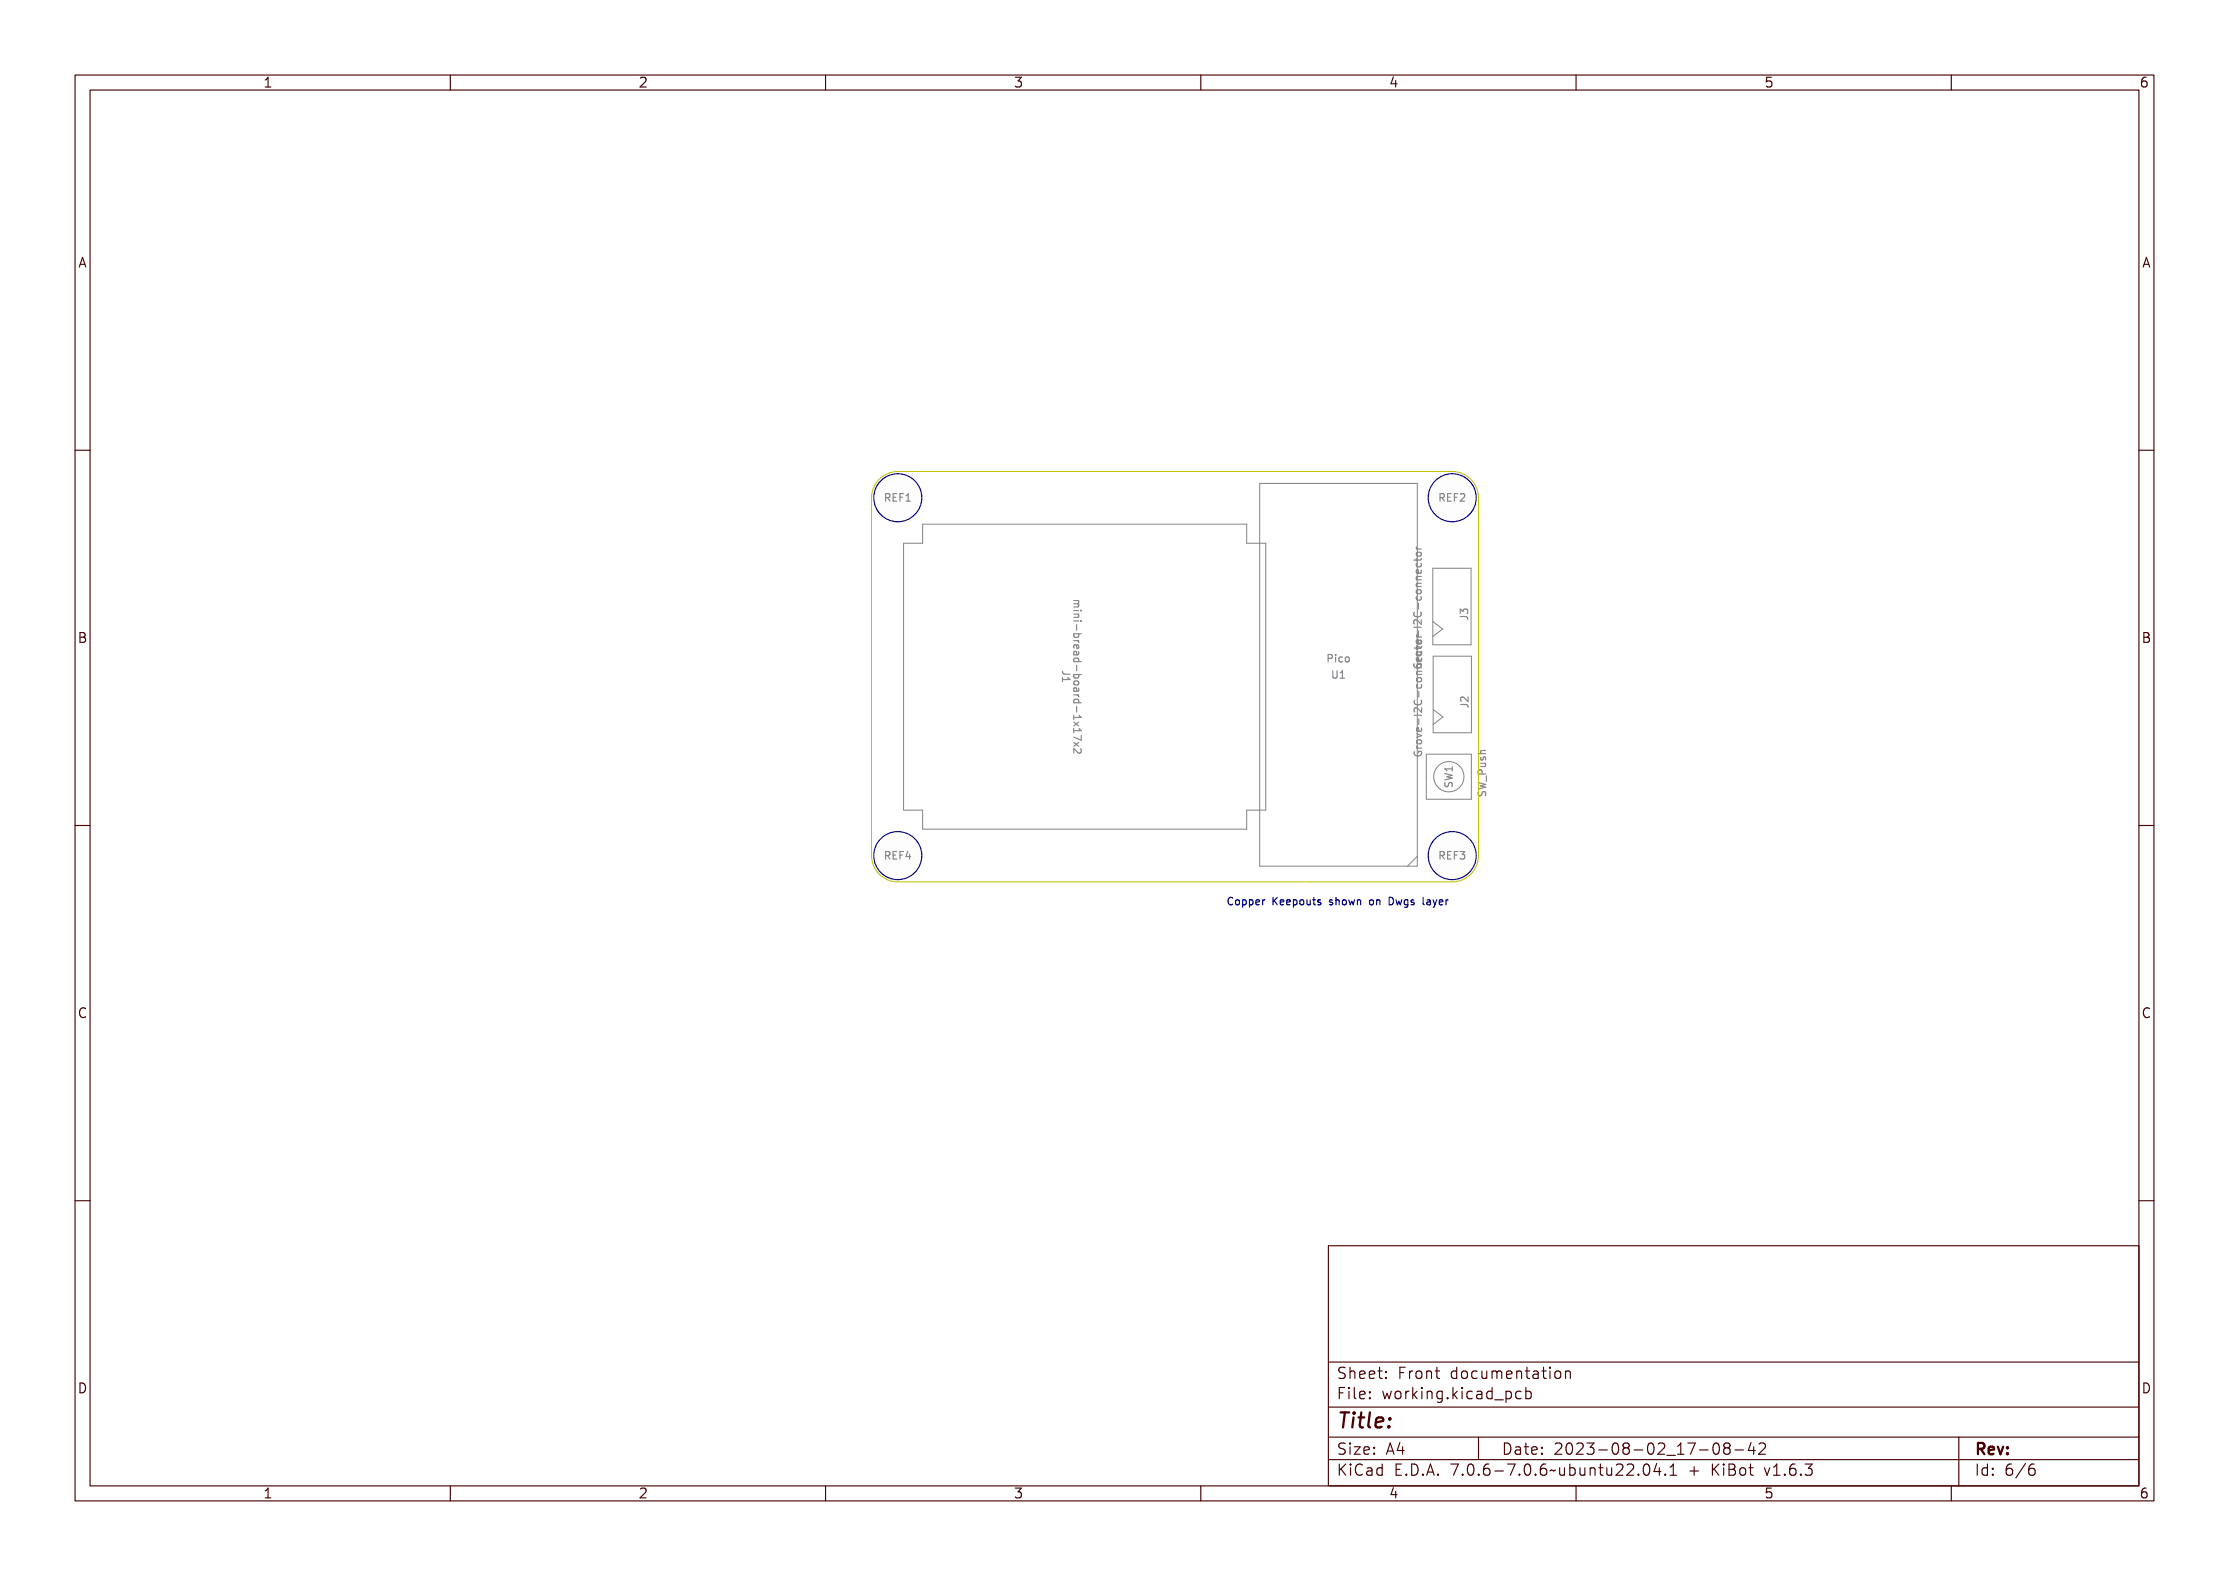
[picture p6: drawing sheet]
<svg xmlns="http://www.w3.org/2000/svg" width="297mm" height="210mm" viewBox="0 0 297 210" stroke-linecap="round" stroke-linejoin="round" font-family="sans-serif">
<defs><g id="words">
<text font-size="2.7" fill="#480000" x="178" y="190.3">Title:</text>
<g font-size="2" fill="#480000">
<text x="178" y="183.7">Sheet: Front documentation</text>
<text x="178" y="186.5">File: working.kicad_pcb</text>
<text x="178" y="193.9">Size: A4</text>
<text x="178" y="196.6">KiCad E.D.A. 7.0.6-7.0.6~ubuntu22.04.1 + KiBot v1.6.3</text>
<text x="200" y="193.9">Date: 2023-08-02_17-08-42</text>
<text x="263" y="196.6">Id: 6/6</text>
<text x="263" y="193.9">Rev:</text>
</g>
<g font-size="1.7" fill="#480000">
<text x="35" y="11.7">1</text>
<text x="85" y="11.7">2</text>
<text x="135" y="11.7">3</text>
<text x="185" y="11.7">4</text>
<text x="235" y="11.7">5</text>
<text x="285" y="11.7">6</text>
<text x="10.5" y="35.7">A</text>
<text x="285.5" y="35.7">A</text>
<text x="10.5" y="85.6">B</text>
<text x="285.5" y="85.6">B</text>
<text x="10.5" y="135.7">C</text>
<text x="285.5" y="135.7">C</text>
<text x="10.5" y="185.6">D</text>
<text x="285.5" y="185.6">D</text>
<text x="35" y="199.7">1</text>
<text x="85" y="199.7">2</text>
<text x="135" y="199.7">3</text>
<text x="185" y="199.7">4</text>
<text x="235" y="199.7">5</text>
<text x="285" y="199.7">6</text>
</g>
<g font-size="1.3" fill="#848484">
<text x="118" y="66.8">REF1</text>
<text x="191.9" y="66.8">REF2</text>
<text x="143" y="81" transform="rotate(90 143 81)">mini-bread-board-1x17x2</text>
<text x="195.6" y="82.6" transform="rotate(-90 195.6 82.6)">J3</text>
<text x="141.5" y="89.4" transform="rotate(90 141.5 89.4)">J1</text>
<text x="176.7" y="88.3">Pico</text>
<text x="189.4" y="88.6" transform="rotate(-90 189.4 88.6)">Grove-I2C-connector</text>
<text x="177.5" y="90.4">U1</text>
<text x="195.7" y="94.3" transform="rotate(-90 195.7 94.3)">J2</text>
<text x="189.5" y="100.3" transform="rotate(-90 189.5 100.3)">Grove-I2C-connector</text>
<text x="193.5" y="104.7" transform="rotate(-90 193.5 104.7)">SW1</text>
<text x="198" y="105.8" transform="rotate(-90 198 105.8)">SW_Push</text>
<text x="118" y="114.5">REF4</text>
<text x="191.9" y="114.5">REF3</text>
</g>
<text font-size="1.3" fill="#000084" x="164.2" y="120.6">Copper Keepouts shown on Dwgs layer</text>
</g></defs>
<g fill="none" stroke="#848484" stroke-width=".15">
<path d="M118.1 65.9a.49 .49 0 0 1 .6 .1v.2l-.2 .2 .3 .4h-.1l-.2-.3-.1-.1h-.2v.4h-.1zM118.2 66h.2a.17 .17 0 0 1 .2 .1 .17 .17 0 0 1-.2 .2h-.2zM119 65.9h.5v.1h-.4v.3h.4v.1h-.4v.3h.4v.1h-.5zM119.8 65.9h.5v.1h-.4v.3h.4v.1h-.4v.4h-.1zM120.6 65.9h.3v.8h.2v.1h-.5v-.1h.2v-.7h-.2zM188.7 75.1h.1v.3h.5v-.3h.1v.3l-.1 .1h-.5v.2h-.1v-.2h-.2v-.1h.2zM188.7 72.9v.1M188.7 73.4h.1a.24 .24 0 0 0 0 .3 .24 .24 0 0 0 .3 .1h.3v.1h-.7v-.1h.1a.26 .26 0 0 1-.1-.4zM188.7 79.9h.2a.27 .27 0 0 0 0 .4 .27 .27 0 0 0 .3 0 .27 .27 0 0 0 .1-.4 .3 .3 0 0 1 .1 .4 .3 .3 0 0 1-.3 .2 .36 .36 0 0 1-.4-.2 .36 .36 0 0 1 0-.4zM188.7 75.9h.2a.27 .27 0 0 0 0 .4 .27 .27 0 0 0 .3 0 .27 .27 0 0 0 .1-.4 .3 .3 0 0 1 .1 .4 .3 .3 0 0 1-.3 .2 .36 .36 0 0 1-.4-.2 .36 .36 0 0 1 0-.4zM188.7 78.4l.7-.1v.1h-.5l-.1 .2 .1 .1h.5v.2h-.7v-.2h.1l-.1-.1zM188.7 77.6l.7-.1v.1h-.5l-.1 .2 .1 .1h.5v.2h-.7v-.2h.1l-.1-.1z"/>
<path d="M188.8 79.2a.36 .36 0 0 1 .5-.1 .36 .36 0 0 1-.1 .6h-.1a.32 .32 0 0 1-.4-.2 .32 .32 0 0 1 .1-.3zM188.8 76.7h.3v.5a.28 .28 0 0 0 .2-.2 .28 .28 0 0 0 0-.3 .33 .33 0 0 1 .1 .4 .33 .33 0 0 1-.3 .2 .33 .33 0 0 1-.4-.2 .33 .33 0 0 1 .1-.4zM188.8 74.3a.36 .36 0 0 1 .5 0 .36 .36 0 0 1-.1 .6h-.1a.32 .32 0 0 1-.4-.2 .32 .32 0 0 1 .1-.4zM188.8 76.8h.2v.4l-.2-.2zM188.8 79.3l.4-.1 .1 .1a.26 .26 0 0 1-.2 .3 .26 .26 0 0 1-.3-.3zM188.8 74.4h.4l.1 .1a.26 .26 0 0 1-.2 .3 .26 .26 0 0 1-.3-.3zM192 65.9a.49 .49 0 0 1 .6 .1v.2l-.2 .2 .3 .4h-.1l-.2-.3-.2-.1h-.1v.4h-.1zM192.1 66h.2a.17 .17 0 0 1 .2 .1 .17 .17 0 0 1-.2 .2h-.2zM192.8 65.9h.6v.1h-.4v.3h.4v.1h-.4v.3h.4v.1h-.6zM193.7 65.9h.5v.1h-.4v.3h.4v.1h-.4v.4h-.1zM194.4 65.9a.35 .35 0 0 1 .6 .1 .35 .35 0 0 1-.2 .5l-.3 .2h.5v.1h-.6l.2-.3a.27 .27 0 0 0 .2-.3 .27 .27 0 0 0-.2-.3l-.2 .1zM143 81h.8v.3l-.1 .1 .1 .2-.8 .1v-.1l.7-.1-.1-.1h-.6v-.1l.7-.1-.7-.1z"/>
<path d="M143 81.9h.1v.2h.6v-.2h.1v.3h-.7v.3h-.1zM143 82.7h.8v.1h-.2a.23 .23 0 0 1 .2 .3 .23 .23 0 0 1-.3 .1h-.5v-.1h.6l.1-.1-.2-.2h-.5zM143 83.5h.1v.2h.6v-.2h.1v.3h-.7v.3h-.1zM143 85.1h1v.1h-.3v.1a.34 .34 0 0 1-.3 .4 .34 .34 0 0 1-.3-.5h-.1zM143 86h.8v.1h-.2a.2 .2 0 0 1 .2 .2 .2 .2 0 0 1-.2 .2 .24 .24 0 0 0 0-.3 .24 .24 0 0 0-.2-.1h-.4zM143 89.9h1v.1h-.3v.1a.34 .34 0 0 1-.3 .4 .34 .34 0 0 1-.3-.5h-.1zM143 92.4h.8v.1h-.2a.2 .2 0 0 1 .2 .2 .2 .2 0 0 1-.2 .2 .24 .24 0 0 0 0-.2 .24 .24 0 0 0-.2-.2h-.4zM143 94.8h.1v.2h.8l-.1-.3h.2v.4h-.9v.2h-.1zM143 95.4l.4 .3 .4-.2v.1l-.3 .2 .3 .2v.1l-.4-.2-.4 .2v-.1l.3-.2-.3-.2zM143 96.4h.1v.2h.8l-.1-.3h.2v.4h-.9v.2h-.1zM143 97.2l.9 .3v-.4h.1v.6l-1-.4zM143 97.8l.4 .3 .4-.2v.1l-.3 .2 .3 .2v.1l-.4-.2-.4 .2v-.1l.3-.2-.3-.2z"/>
<path d="M143 98.7l.4 .2a.27 .27 0 0 0 .2 .2 .27 .27 0 0 0 .3-.2l-.1-.2a.3 .3 0 0 1 .2 .5 .3 .3 0 0 1-.5 0l-.4-.4v.5h-.1zM143.1 87.5h.1h.2l.1 .4a.24 .24 0 0 0 .2-.1 .24 .24 0 0 0-.1-.3 .29 .29 0 0 1 .2 .3 .29 .29 0 0 1-.4 .3h-.4v-.2h.1l-.1-.1zM143.1 91.5h.1h.2l.1 .4a.24 .24 0 0 0 .2-.1 .24 .24 0 0 0-.1-.3 .29 .29 0 0 1 .2 .4 .29 .29 0 0 1-.4 .2h-.4v-.2h.1l-.1-.1zM143.1 80h.6M143.1 80.5h.5M143.1 90.7a.37 .37 0 0 1 .5 0 .37 .37 0 0 1 .1 .5 .37 .37 0 0 1-.5 .1 .37 .37 0 0 1-.1-.6zM143.1 86.7a.35 .35 0 0 1 .6 0 .35 .35 0 0 1-.1 .6h-.2v-.5a.28 .28 0 0 0-.3 .1 .28 .28 0 0 0 .1 .4h-.1l-.1-.2zM143.1 88.3a.36 .36 0 0 1 .5-.1 .36 .36 0 0 1 .1 .4v.1h.3v.1h-1v-.1h.1l-.1-.2zM143.1 93.1a.36 .36 0 0 1 .5-.1 .36 .36 0 0 1 .1 .5h.3v.2h-1v-.2h.1l-.1-.2zM143.1 87.6a.2 .2 0 0 1 .3 .1 .2 .2 0 0 1 0 .2l-.3-.1zM143.1 91.6a.2 .2 0 0 1 .3 .1 .2 .2 0 0 1 0 .2l-.3-.1zM143.2 85.3l.3-.1 .2 .1a.26 .26 0 0 1-.3 .3 .26 .26 0 0 1-.3-.3z"/>
<path d="M143.2 88.4h.3l.2 .1a.26 .26 0 0 1-.3 .2 .26 .26 0 0 1-.3-.2zM143.2 90.1l.3-.1 .2 .1a.26 .26 0 0 1-.3 .3 .26 .26 0 0 1-.3-.3zM143.2 90.8h.3l.2 .1a.26 .26 0 0 1-.3 .3 .26 .26 0 0 1-.3-.3zM143.2 93.2h.3l.2 .1a.26 .26 0 0 1-.3 .2 .26 .26 0 0 1-.3-.2zM143.3 84.4h.1v.3h-.1zM143.3 89.2h.1v.3h-.1zM143.3 94h.1v.4h-.1zM143.5 86.8a.2 .2 0 0 1 .2 .2 .2 .2 0 0 1-.2 .2zM143.6 80.5l.1 .1M143.6 80l.1 .3-.1 .2M143.9 82.1h.1v.1h-.1zM143.9 83.7h.1v.1h-.1z"/>
<path d="M144 99.8l.1 .4-.3 .2-.7-.7v.7M176.9 87.3a.5 .5 0 0 1 .6 .1v.2a.33 .33 0 0 1-.5 .3v.4h-.1zM177 87.4h.2a.18 .18 0 0 1 .2 .2 .18 .18 0 0 1-.2 .2h-.2zM177.7 87.5h.3v.7h.3v.1h-.6v-.1h.2v-.6h-.2zM177.9 87.2h.1v.2h-.1zM178.6 87.6l.3-.1 .1 .1v.1a.27 .27 0 0 0-.3 0 .27 .27 0 0 0 0 .4 .27 .27 0 0 0 .3 0 .3 .3 0 0 1-.3 .2 .3 .3 0 0 1-.2-.4zM179.3 87.6a.35 .35 0 0 1 .6 .3 .35 .35 0 0 1-.6 .3l-.1-.3zM179.4 87.7l.1-.1a.26 .26 0 0 1 .2 .3 .26 .26 0 0 1-.2 .3l-.1-.2zM188.5 83.1h.1v.2h.7v-.2h.1v.6h-.1v-.2h-.7v.2h-.1zM188.5 81.5h.1l-.1 .2a.37 .37 0 0 0 .5 .3 .37 .37 0 0 0 .3-.5h.1a.46 .46 0 0 1-.1 .5 .46 .46 0 0 1-.6 .1 .4 .4 0 0 1-.2-.6zM188.5 94.8h.1v.3h.8v-.3h.1v.6h-.1v-.2h-.8v.2h-.1zM188.5 87.9h.1l-.1 .2a.37 .37 0 0 0 .5 .3 .37 .37 0 0 0 .3-.4h-.3v.2h-.1v-.3h.4a.44 .44 0 0 1 0 .6 .44 .44 0 0 1-.6 0 .38 .38 0 0 1-.2-.6z"/>
<path d="M188.5 82.4a.63 .63 0 0 1 .8 .4v-.5h.1v.6l-.3-.2a.27 .27 0 0 0-.3-.3 .27 .27 0 0 0-.3 .3l.1 .2h-.1l-.1-.1zM188.5 93.2h.2l-.1 .2a.37 .37 0 0 0 .4 .3 .37 .37 0 0 0 .3-.5h.1a.46 .46 0 0 1-.1 .6 .46 .46 0 0 1-.5 0 .4 .4 0 0 1-.3-.6zM188.5 99.6h.2l-.1 .2a.37 .37 0 0 0 .4 .4 .37 .37 0 0 0 .3-.5h-.2v.2h-.1v-.3h.4a.44 .44 0 0 1 0 .6 .44 .44 0 0 1-.6 0 .38 .38 0 0 1-.3-.6zM188.6 94.1a.63 .63 0 0 1 .8 .4v-.5h.1v.6l-.4-.2a.27 .27 0 0 0-.2-.2 .27 .27 0 0 0-.3 .2l.1 .2h-.2v-.1zM188.7 85.5l.7 .2v.2l-.7 .2v-.1l.6-.2-.6-.2zM188.7 87.1h.1a.24 .24 0 0 0 0 .2 .24 .24 0 0 0 .3 .1h.3v.2h-.7v-.2h.1a.26 .26 0 0 1-.1-.3zM188.7 97.2l.8 .2v.2l-.8 .3v-.2l.7-.2-.7-.2zM188.7 86.8h.1v.3h.5l.1-.3h.1v.3l-.2 .1h-.5v.2h-.1v-.2h-.2v-.1h.2zM188.8 98.8h.1a.24 .24 0 0 0 0 .2 .24 .24 0 0 0 .2 .2h.4v.1h-.8v-.1h.2a.26 .26 0 0 1-.1-.4zM188.8 85.1h.1a.24 .24 0 0 0 0 .3 .24 .24 0 0 0 .2 .1h.4v.2h-.8v-.2h.2a.26 .26 0 0 1-.1-.4zM188.8 86.4a.36 .36 0 0 1 .5-.1 .36 .36 0 0 1-.1 .6h-.1a.32 .32 0 0 1-.4-.1 .32 .32 0 0 1 .1-.4zM188.8 84.8l.3-.1v.5a.28 .28 0 0 0 .2-.2 .28 .28 0 0 0 0-.3 .33 .33 0 0 1 .1 .4 .33 .33 0 0 1-.3 .2 .33 .33 0 0 1-.4-.2 .33 .33 0 0 1 .1-.3z"/>
<path d="M188.8 91.6h.1a.27 .27 0 0 0 0 .4 .27 .27 0 0 0 .4 0 .27 .27 0 0 0 0-.4 .3 .3 0 0 1 .2 .4 .3 .3 0 0 1-.4 .2 .36 .36 0 0 1-.3-.2 .36 .36 0 0 1 0-.4zM188.8 87.6h.1a.27 .27 0 0 0 0 .4 .27 .27 0 0 0 .4 0 .27 .27 0 0 0 0-.4 .3 .3 0 0 1 .2 .4 .3 .3 0 0 1-.4 .2 .36 .36 0 0 1-.3-.2 .36 .36 0 0 1 0-.4zM188.8 90.1l.7-.1v.1l-.6 .1-.1 .1 .2 .1 .5 .1v.1h-.8v-.1h.2l-.2-.2zM188.8 89.3l.7-.1v.1l-.6 .1-.1 .1 .2 .1 .5 .1v.1h-.8v-.1h.2l-.2-.2zM188.8 98.1a.36 .36 0 0 1 .6 0 .36 .36 0 0 1-.1 .5h-.2a.32 .32 0 0 1-.3-.1 .32 .32 0 0 1 0-.4zM188.8 96.5l.3-.1v.5a.28 .28 0 0 0 .3-.2 .28 .28 0 0 0-.1-.3 .33 .33 0 0 1 .2 .4 .33 .33 0 0 1-.4 .2 .33 .33 0 0 1-.3-.1 .33 .33 0 0 1 0-.4zM188.8 90.9a.36 .36 0 0 1 .6 0 .36 .36 0 0 1-.1 .5h-.2a.32 .32 0 0 1-.3-.1 .32 .32 0 0 1 0-.4zM188.8 88.5l.3-.1v.5a.28 .28 0 0 0 .3-.2 .28 .28 0 0 0-.1-.3 .33 .33 0 0 1 .2 .4 .33 .33 0 0 1-.4 .2 .33 .33 0 0 1-.3-.2 .33 .33 0 0 1 0-.3zM188.8 86.1a.36 .36 0 0 1 .6-.1 .36 .36 0 0 1-.1 .6h-.2a.32 .32 0 0 1-.3-.2 .32 .32 0 0 1 0-.3zM188.8 84.8h.2v.4l-.2-.1zM188.8 86.5l.4-.1 .1 .1a.26 .26 0 0 1-.2 .3 .26 .26 0 0 1-.3-.3zM188.9 96.6l.1-.1v.4l-.2-.1z"/>
<path d="M188.9 88.6l.1-.1v.4l-.2-.1zM188.9 98.2h.3h.2a.26 .26 0 0 1-.3 .3 .26 .26 0 0 1-.3-.3zM188.9 91l.3-.1 .2 .1a.26 .26 0 0 1-.3 .3 .26 .26 0 0 1-.3-.3zM188.9 86.2l.3-.1 .2 .1a.26 .26 0 0 1-.3 .3 .26 .26 0 0 1-.3-.3zM189 84h.1v.4h-.1zM189 80.8h.1v.4h-.1zM189 95.7h.2v.4h-.2zM189 92.5h.2v.4h-.2zM118.1 113.5a.49 .49 0 0 1 .6 .2v.2l-.2 .2 .3 .4h-.1l-.2-.3-.1-.1h-.2v.4h-.1zM118.2 113.6h.2a.17 .17 0 0 1 .2 .2 .17 .17 0 0 1-.2 .2h-.2zM119 113.5h.5v.2h-.4v.2h.4v.2h-.4v.3h.4v.1h-.5zM119.8 113.5h.5v.2h-.4v.2h.4v.2h-.4v.4h-.1z"/>
<path d="M120.9 113.5h.1v.7h.2v.1h-.2v.2h-.1v-.2h-.4zM120.9 113.7v.5h-.3zM188.7 100.7h.5M192 113.5a.49 .49 0 0 1 .6 .2v.2l-.2 .2 .3 .4h-.1l-.2-.3-.2-.1h-.1v.4h-.1zM192.1 113.6h.2a.17 .17 0 0 1 .2 .2 .17 .17 0 0 1-.2 .2h-.2zM192.6 103.1l.9 .1v.2l-.5 .1 .5 .1v.2l-.9 .1v-.1l.8-.1-.6-.1v-.2l.6-.1-.8-.1zM192.6 102.6h.8v-.2h.1v.5h-.1v-.2h-.7v.2h-.1zM192.6 104h.1a.21 .21 0 0 0 0 .3 .21 .21 0 0 0 .3 .1 .33 .33 0 0 1 .4-.4 .33 .33 0 0 1 .1 .5l-.1 .1a.23 .23 0 0 0 .1-.3 .23 .23 0 0 0-.4-.1 .33 .33 0 0 1-.4 .4 .33 .33 0 0 1-.1-.6zM192.8 113.5h.6v.2h-.4v.2h.4v.2h-.4v.3h.4v.1h-.6zM193.7 113.5h.5v.2h-.4v.2h.4v.2h-.4v.4h-.1zM194.4 113.6a.29 .29 0 0 1 .5 0 .29 .29 0 0 1-.1 .4 .31 .31 0 0 1 .1 .5 .31 .31 0 0 1-.4 0l-.1-.1a.23 .23 0 0 0 .3 0 .23 .23 0 0 0 0-.3h-.1v-.2a.19 .19 0 0 0 .2 0 .19 .19 0 0 0-.1-.3 .19 .19 0 0 0-.2 .1zM197 104.2l1 .1v.2l-.6 .1 .6 .1v.2l-1 .1v-.1l.8-.1-.5-.1v-.2l.5-.1-.8-.1z"/>
<path d="M197.1 105.1h.1a.21 .21 0 0 0-.1 .3 .21 .21 0 0 0 .3 .1 .33 .33 0 0 1 .4-.4 .33 .33 0 0 1 .2 .5l-.2 .1a.23 .23 0 0 0 .1-.3 .23 .23 0 0 0-.3-.1 .33 .33 0 0 1-.4 .4 .33 .33 0 0 1-.1-.6zM197.1 102.7h.2a.33 .33 0 0 1 .3 .4h.4v.2h-1zM197.2 102.8h.3v.3h-.4zM197.3 101.9h.7v.1h-.1a.23 .23 0 0 1 .1 .3 .23 .23 0 0 1-.3 .2h-.4v-.1l.5-.1 .1-.1-.1-.2h-.5zM197.3 101.2h.1a.17 .17 0 0 0-.1 .2 .17 .17 0 0 0 .2 .1 .25 .25 0 0 1 .2-.3 .25 .25 0 0 1 .3 .2v.3h-.1v-.1a.18 .18 0 0 0 0-.2 .18 .18 0 0 0-.2-.1 .25 .25 0 0 1-.2 .3 .25 .25 0 0 1-.3-.2zM197.3 100.4l.7-.1v.1h-.5l-.1 .2 .1 .1h.5v.2h-1v-.2h.4l-.1-.1zM198.3 103.4v.8z"/>
</g>
<g fill="none" stroke="#848484" stroke-width=".13">
<path d="M120.4 72.4h2.5v-2.6h43.2v2.6h2.6v35.5h-2.6v2.6h-43.2v-2.6h-2.5zM167.8 64.4h21v51h-21zM190.9 75.7h5.1v10.2h-5.1zM190.9 82.8l1.3 1-1.3 1M191 94.5l1.3 1-1.3 1M191 87.4h5.1v10.2h-5.1zM188.8 114.1l-1.3 1.3M190 100.5h6v6h-6z"/>
<circle cx="193" cy="103.5" r="2.02"/>
</g>
<path d="M117.2 63.9a3.5 3.5 0 0 1 2.4-1.1h73.9a3.5 3.5 0 0 1 3.5 3.5v47.7a3.5 3.5 0 0 1-3.5 3.5h-73.9a3.5 3.5 0 0 1-3.5-3.5v-47.7a3.5 3.5 0 0 1 1.1-2.4z" fill="none" stroke="#c2c200" stroke-width=".13"/>
<g fill="none" stroke="#000084" stroke-width=".15">
<path d="M164 119.6a.54 .54 0 0 0-.4 .5 .54 .54 0 0 0 .4 .5M164.4 119.8l.4-.2 .1 .1v.1l-.1-.1a.37 .37 0 0 0-.4 .5 .37 .37 0 0 0 .5 .2v.2a.46 .46 0 0 1-.5-.1 .46 .46 0 0 1-.1-.6zM165.2 120a.35 .35 0 0 1 .5 .3 .35 .35 0 0 1-.5 .2l-.1-.2zM165.9 119.9h.2v.1v-.1a.34 .34 0 0 1 .5 .4 .34 .34 0 0 1-.5 .2v.4h-.2zM166.7 119.9h.2v.1v-.1a.34 .34 0 0 1 .5 .4 .34 .34 0 0 1-.5 .2v.4h-.2zM167.6 120a.32 .32 0 0 1 .4-.1 .32 .32 0 0 1 .1 .4h-.5a.28 .28 0 0 0 .2 .2 .28 .28 0 0 0 .3 0 .33 .33 0 0 1-.4 .1 .33 .33 0 0 1-.2-.3zM168.5 119.9h.1v.1a.2 .2 0 0 1 .2-.1 .2 .2 0 0 1 .2 .1 .24 .24 0 0 0-.3 0 .24 .24 0 0 0-.1 .3v.3h-.1zM169.9 119.6h.1v.5l.5-.5h.1l-.4 .4 .4 .6h-.1l-.4-.5-.1 .1v.4h-.1zM170.8 120a.32 .32 0 0 1 .4-.1 .32 .32 0 0 1 .2 .4h-.6a.28 .28 0 0 0 .2 .2 .28 .28 0 0 0 .3 0 .33 .33 0 0 1-.4 .1 .33 .33 0 0 1-.2-.3zM171.6 120a.32 .32 0 0 1 .4-.1 .32 .32 0 0 1 .2 .4h-.6a.28 .28 0 0 0 .2 .2 .28 .28 0 0 0 .3 0 .33 .33 0 0 1-.4 .1 .33 .33 0 0 1-.2-.3zM172.4 119.9h.1v.1l.1-.1a.34 .34 0 0 1 .4 .4 .34 .34 0 0 1-.5 .2v.4h-.1zM173.2 120a.35 .35 0 0 1 .6 .3 .35 .35 0 0 1-.6 .2l-.1-.2z"/>
<path d="M174 119.9h.1v.5l.1 .1 .2-.1v-.5h.1v.7h-.1v-.1a.23 .23 0 0 1-.3 .1 .23 .23 0 0 1-.1-.3zM174.9 119.7h.1v.2h.3v.1h-.3v.4l.3 .1v.1h-.3l-.1-.6h-.2v-.1h.2zM175.7 119.9h.3h.1l-.1 .1a.17 .17 0 0 0-.2 0 .17 .17 0 0 0-.1 .2 .25 .25 0 0 1 .4 .1 .25 .25 0 0 1-.3 .3h-.2v-.1a.18 .18 0 0 0 .3 0 .18 .18 0 0 0 .1-.2 .28 .28 0 0 1-.3-.1 .28 .28 0 0 1 0-.3zM177.3 119.9h.3h.1l-.1 .1a.17 .17 0 0 0-.2 0 .17 .17 0 0 0-.1 .2 .25 .25 0 0 1 .4 .1 .25 .25 0 0 1-.3 .3h-.2v-.1a.18 .18 0 0 0 .3 0 .18 .18 0 0 0 .1-.2 .28 .28 0 0 1-.3-.1 .28 .28 0 0 1 0-.3zM178 119.6h.1v.4a.23 .23 0 0 1 .3-.1 .23 .23 0 0 1 .1 .3v.4h-.1v-.5l-.1-.1-.2 .1v.5h-.1zM178.8 120a.35 .35 0 0 1 .6 .3 .35 .35 0 0 1-.6 .2l-.1-.2zM179.4 119.9h.2l.1 .6 .1-.4h.1l.1 .4 .1-.6h.2l-.2 .7h-.1l-.1-.4-.2 .4h-.1zM180.4 119.9h.1v.1a.23 .23 0 0 1 .3-.1 .23 .23 0 0 1 .1 .3v.4h-.1v-.5l-.2-.1-.1 .1v.5h-.1zM182 120a.35 .35 0 0 1 .6 .3 .35 .35 0 0 1-.6 .2l-.1-.2zM182.8 119.9h.1v.1a.23 .23 0 0 1 .3-.1 .23 .23 0 0 1 .1 .3v.4h-.1v-.5l-.1-.1-.2 .1v.5h-.1zM184.3 119.6a.5 .5 0 0 1 .7 .5 .5 .5 0 0 1-.7 .5zM184.5 119.8a.38 .38 0 0 1 .3 .3 .38 .38 0 0 1-.3 .4z"/>
<path d="M185.1 119.9h.1l.1 .6 .1-.4h.1l.1 .4 .1-.6h.2l-.2 .7h-.1l-.1-.4-.2 .4h-.1zM186 120l.2-.1 .2 .1v-.1h.1v.7a.28 .28 0 0 1-.1 .3 .28 .28 0 0 1-.4-.2 .24 .24 0 0 0 .3 .1 .24 .24 0 0 0 .1-.3l-.1 .1a.36 .36 0 0 1-.4-.2 .36 .36 0 0 1 .1-.4zM186.9 119.9h.3h.1l-.1 .1a.17 .17 0 0 0-.2 0 .17 .17 0 0 0 0 .2 .25 .25 0 0 1 .3 .1 .25 .25 0 0 1-.3 .3h-.2v-.1h.1a.18 .18 0 0 0 .2 0 .18 .18 0 0 0 .1-.2 .28 .28 0 0 1-.3-.1 .28 .28 0 0 1 0-.3zM188.4 119.6h.3v.8l.2 .1v.1l-.3-.1v-.8h-.2zM189.2 119.9h.2a.28 .28 0 0 1 .4 .3v.4h-.2v-.1a.25 .25 0 0 1-.3 .1 .25 .25 0 0 1-.1-.3 .25 .25 0 0 1 .3-.1h.1a.24 .24 0 0 0-.1-.3 .24 .24 0 0 0-.3 .1zM189.9 119.9h.2l.2 .6 .2-.6h.1l-.2 .5a.45 .45 0 0 1-.4 .5l.2-.3zM190.9 120a.32 .32 0 0 1 .3-.1 .32 .32 0 0 1 .2 .4h-.5a.28 .28 0 0 0 .2 .2 .28 .28 0 0 0 .3 0 .33 .33 0 0 1-.4 .1 .33 .33 0 0 1-.2-.3zM191.7 119.9h.1v.1a.2 .2 0 0 1 .2-.1 .2 .2 0 0 1 .2 .1 .24 .24 0 0 0-.2 0 .24 .24 0 0 0-.2 .3v.3h-.1zM193 119.9l-.3 .2M165.3 120a.26 .26 0 0 1 .3 .3 .26 .26 0 0 1-.3 .2l-.1-.1zM166.1 120h.1a.26 .26 0 0 1 .2 .3 .26 .26 0 0 1-.2 .2l-.1-.1zM166.9 120h.1a.26 .26 0 0 1 .2 .3 .26 .26 0 0 1-.2 .2l-.1-.1z"/>
<path d="M167.7 120h.2l.1 .2h-.4zM170.9 120h.2l.1 .2h-.4zM171.7 120h.2l.1 .2h-.4zM172.5 120h.1a.26 .26 0 0 1 .2 .3 .26 .26 0 0 1-.2 .2l-.1-.1zM173.3 120h.1a.26 .26 0 0 1 .2 .3 .26 .26 0 0 1-.2 .2l-.1-.1zM178.9 120h.1a.26 .26 0 0 1 .2 .3 .26 .26 0 0 1-.2 .2l-.1-.1zM182.1 120h.1a.26 .26 0 0 1 .2 .3 .26 .26 0 0 1-.2 .2l-.1-.1zM186.1 120h.1a.26 .26 0 0 1 .2 .2 .26 .26 0 0 1-.2 .3l-.1-.1zM189.3 120.3l.3-.1a.21 .21 0 0 1-.1 .3 .21 .21 0 0 1-.2 0zM191 120h.2l.1 .2h-.4z"/>
<circle cx="119.6" cy="66.3" r="3.2"/>
<circle cx="193.5" cy="66.3" r="3.2"/>
<circle cx="119.6" cy="114" r="3.2"/>
<circle cx="193.5" cy="114" r="3.2"/>
</g>
<g fill="none" stroke="#480000" stroke-width=".15">
<path d="M10 10h277v190h-277zM12 12h273v186h-273zM60 10v2M110 10v2M160 10v2M210 10v2M260 10v2M10 60h2M285 60h2M10 110h2M285 110h2M10 160h2"/>
<path d="M285 160h2M177 166h108v32h-108zM60 198v2M110 198v2M160 198v2M177 181.5h108M177 187.5h108M177 191.5h108M177 194.5h108M178.1 195.2h.2v.6l.6-.6h.3l-.6 .6 .6 .8h-.2l-.5-.7-.2 .2v.5h-.2zM178.2 185h.9v.2h-.7v.4h.6v.2h-.6v.7h-.2zM178.3 182.4l.5-.1h.2v.2a.34 .34 0 0 0-.4-.1 .34 .34 0 0 0-.2 .4 .62 .62 0 0 1 .6 .7 .71 .71 0 0 1-.8 .2v-.2a.4 .4 0 0 0 .4 .1 .4 .4 0 0 0 .3-.3l-.4-.2a.4 .4 0 0 1-.3-.3 .4 .4 0 0 1 .1-.4z"/>
<path d="M178.3 192.5l.5-.1h.2v.2a.34 .34 0 0 0-.4-.1 .34 .34 0 0 0-.2 .4 .62 .62 0 0 1 .6 .7 .71 .71 0 0 1-.8 .2v-.2a.4 .4 0 0 0 .4 .1 .4 .4 0 0 0 .3-.3l-.4-.2a.4 .4 0 0 1-.3-.3 .4 .4 0 0 1 .1-.4zM179.4 182.2h.2v.6a.35 .35 0 0 1 .4-.1 .35 .35 0 0 1 .2 .4v.6h-.2v-.8l-.2-.1a.28 .28 0 0 0-.2 .3v.6h-.2zM179.5 185.4h.4v.9h.4v.2h-.9v-.2h.3v-.8h-.2zM179.5 192.8h.4v.9h.4v.1h-.9v-.1h.3v-.8h-.2zM179.5 195.6h.4v.9h.4v.1h-.9v-.1h.3v-.8h-.2zM179.7 184.9h.2v.3h-.2zM179.7 192.3h.2v.3h-.2zM179.7 195.1h.2v.3h-.2zM180.6 184.9h.4v1.3l.1 .1h.3v.2a.4 .4 0 0 1-.5-.4v-1h-.3zM180.6 192.8h.8v.1l-.6 .8h.6v.1h-.8v-.1l.6-.8h-.6zM180.7 182.8a.49 .49 0 0 1 .6-.1 .49 .49 0 0 1 .2 .5h-.8a.42 .42 0 0 0 .3 .4 .42 .42 0 0 0 .4-.1v.2a.6 .6 0 0 1-.8-.1 .6 .6 0 0 1 .1-.8zM180.7 195.4l.3-.2h.2h.3v.2a.43 .43 0 0 0-.6 0 .43 .43 0 0 0-.2 .5 .43 .43 0 0 0 .2 .5 .43 .43 0 0 0 .6 0v.2a.62 .62 0 0 1-.7 0 .62 .62 0 0 1-.3-.7z"/>
<path d="M180.8 182.9l.2-.1a.27 .27 0 0 1 .3 .3h-.6zM181.8 195.6a.5 .5 0 0 1 .6-.1 .5 .5 0 0 1 .2 .5v.6h-.1v-.1a.38 .38 0 0 1-.5 .2 .38 .38 0 0 1-.2-.5 .38 .38 0 0 1 .4-.2h.3a.35 .35 0 0 0-.3-.4 .35 .35 0 0 0-.4 .2zM181.9 182.8a.49 .49 0 0 1 .6-.1 .49 .49 0 0 1 .2 .5h-.8a.42 .42 0 0 0 .3 .4 .42 .42 0 0 0 .5-.1v.2a.6 .6 0 0 1-.9-.1 .6 .6 0 0 1 .1-.8zM181.9 185.5a.49 .49 0 0 1 .6-.1 .49 .49 0 0 1 .2 .5h-.8a.42 .42 0 0 0 .3 .4 .42 .42 0 0 0 .5-.1v.2a.6 .6 0 0 1-.9-.1 .6 .6 0 0 1 .1-.8zM181.9 192.9a.49 .49 0 0 1 .6-.1 .49 .49 0 0 1 .2 .5h-.8a.42 .42 0 0 0 .3 .4 .42 .42 0 0 0 .5-.1v.2a.6 .6 0 0 1-.9-.1 .6 .6 0 0 1 .1-.8zM182 196.2l.5-.1a.31 .31 0 0 1-.2 .4 .31 .31 0 0 1-.4-.1zM182 182.9l.2-.1a.27 .27 0 0 1 .3 .3h-.6zM182 185.6l.2-.1a.27 .27 0 0 1 .3 .3h-.6zM182 193l.2-.1a.27 .27 0 0 1 .3 .3h-.6zM183 195.7l.4-.2 .2 .2v-.6h.2v1.5h-.2v-.1a.42 .42 0 0 1-.5 .1 .42 .42 0 0 1-.2-.5zM183.2 195.8a.23 .23 0 0 1 .4 0v.3a.33 .33 0 0 1-.2 .4 .48 .48 0 0 1-.2-.7zM183.2 182.3h.2v.4h.4v.1h-.4v.7l.1 .1h.3v.1a.41 .41 0 0 1-.6-.3v-.6h-.3v-.1h.3z"/>
<path d="M183.3 185.4h.2v.3h-.2zM183.3 186.2h.2v.3h-.2zM183.3 192.8h.2v.3h-.2zM183.3 193.6h.2v.2h-.2zM184.5 182.7h.2v.3h-.2zM184.5 183.5h.2v.2h-.2zM185.2 185.4h.2l.2 .8 .1-.5h.2l.2 .5 .1-.8h.2l-.2 1.1h-.2l-.2-.7-.2 .7h-.1zM185.4 195.2h.9v.2h-.7v.4h.6v.2h-.6v.5h.7v.1h-.9zM185.7 192.4h.2l.5 1.4h-.2l-.1-.3h-.5l-.1 .3h-.2zM185.8 192.6l.2 .7h-.4zM186.6 182.3h.9v.2h-.7v.4h.6v.2h-.6v.6h-.2zM186.7 185.5a.56 .56 0 0 1 .8 .2 .56 .56 0 0 1-.3 .7 .57 .57 0 0 1-.6-.2 .57 .57 0 0 1 .1-.7z"/>
<path d="M186.8 185.6a.26 .26 0 0 1 .3-.1 .26 .26 0 0 1 .2 .2v.2a.33 .33 0 0 1-.3 .4l-.2-.2zM186.9 196.4h.2v.2h-.2zM187.1 192.4h.2v.9h.2v.2h-.2v.3h-.2v-.3h-.6v-.2zM187.1 192.6v.7h-.4zM187.8 195.2a.76 .76 0 0 1 .9 .7 .76 .76 0 0 1-.9 .7zM188 195.4h.3a.73 .73 0 0 1 0 1.1h-.3zM188 182.7h.2v.2a.41 .41 0 0 1 .6-.2v.2a.37 .37 0 0 0-.5-.1 .37 .37 0 0 0-.1 .4v.5h-.2zM188 185.4h.2v.2a.41 .41 0 0 1 .6-.2v.2a.37 .37 0 0 0-.5-.1 .37 .37 0 0 0-.1 .4v.6h-.2zM189.1 184.9h.1v.9l.5-.4h.2l-.4 .4 .5 .7h-.2l-.4-.6-.2 .1v.5h-.1zM189.1 182.8a.56 .56 0 0 1 .8 .2 .56 .56 0 0 1-.3 .7 .57 .57 0 0 1-.6-.2 .57 .57 0 0 1 .1-.7zM189.2 182.9a.26 .26 0 0 1 .3-.1 .26 .26 0 0 1 .2 .2v.2a.33 .33 0 0 1-.3 .4l-.2-.2zM189.3 196.4h.3v.2h-.3z"/>
<path d="M190.2 182.7h.2v.1a.35 .35 0 0 1 .4-.1 .35 .35 0 0 1 .3 .4v.6h-.2v-.8l-.2-.1a.28 .28 0 0 0-.3 .3v.6h-.2zM190.3 185.4h.4v.9h.4v.2h-.9v-.2h.4v-.8h-.3zM190.5 195.2h.3l.4 1.4h-.2l-.1-.3h-.5l-.1 .3h-.2zM190.6 184.9h.1v.3h-.1zM190.6 195.4l.2 .7h-.4zM191.4 185.4h.2v.1a.35 .35 0 0 1 .4-.1 .35 .35 0 0 1 .3 .4v.7h-.2v-.9l-.2-.1a.28 .28 0 0 0-.3 .3v.7h-.2zM191.7 182.3h.1v.4h.4v.1h-.4v.7l.1 .1h.3v.1a.41 .41 0 0 1-.5-.3v-.6h-.3v-.1h.3zM191.7 196.4h.3v.2h-.3zM192.7 185.5l.3-.2 .3 .2v-.1h.2v1a.53 .53 0 0 1-.8 .4v-.2a.36 .36 0 0 0 .4 .1 .36 .36 0 0 0 .2-.4l-.2 .1a.51 .51 0 0 1-.5-.2 .51 .51 0 0 1 0-.5zM192.8 185.6a.25 .25 0 0 1 .3-.1 .25 .25 0 0 1 .2 .2v.2a.32 .32 0 0 1-.3 .4 .47 .47 0 0 1-.2-.7zM193.8 195.2h.9l-.5 1.4h-.2l.5-1.2h-.7zM193.9 182.8l.3-.2 .3 .2v-.6h.2v1.5h-.2v-.1a.42 .42 0 0 1-.6 .1 .42 .42 0 0 1-.1-.5z"/>
<path d="M194.1 182.8a.42 .42 0 0 1 .4 .4 .42 .42 0 0 1-.3 .4 .48 .48 0 0 1-.1-.8zM194.1 186.2h.3v.3h-.3zM195.1 184.9h.2v.9l.4-.4h.3l-.5 .4 .5 .7h-.2l-.4-.6-.1 .1v.5h-.2zM195.1 182.8a.56 .56 0 0 1 .8 .2 .56 .56 0 0 1-.3 .7 .57 .57 0 0 1-.6-.2 .57 .57 0 0 1 .1-.7zM195.2 182.9a.26 .26 0 0 1 .3-.1 .26 .26 0 0 1 .2 .2v.2a.33 .33 0 0 1-.3 .4l-.2-.2zM195.3 196.4h.3v.2h-.3zM196.3 185.4h.5v.9h.3v.2h-.9v-.2h.4v-.8h-.3zM196.3 195.4a.45 .45 0 0 1 .5-.2 .45 .45 0 0 1 .3 .5v.5a.46 .46 0 0 1-.5 .5 .46 .46 0 0 1-.4-.5zM196.4 182.8l.5-.2 .2 .1v.2a.4 .4 0 0 0-.6 0 .4 .4 0 0 0 0 .6 .4 .4 0 0 0 .6 0v.2a.58 .58 0 0 1-.8-.1 .58 .58 0 0 1 .1-.8zM196.5 195.4a.39 .39 0 0 1 .4 .5v.2a.29 .29 0 0 1-.3 .4 .29 .29 0 0 1-.2-.4v-.5zM196.6 184.9h.2v.3h-.2zM197 191.5v3"/>
<path d="M197.4 182.7h.2v.8l.2 .1a.28 .28 0 0 0 .3-.3v-.6h.2v1h-.2v-.1a.35 .35 0 0 1-.4 .2 .35 .35 0 0 1-.3-.5zM197.6 185.5l.5-.2 .2 .1v.2a.4 .4 0 0 0-.6 0 .4 .4 0 0 0 0 .6 .4 .4 0 0 0 .6 0v.2a.58 .58 0 0 1-.8-.1 .58 .58 0 0 1 .1-.8zM197.7 196.4h.3v.2h-.3zM198.6 182.7h.1a.21 .21 0 0 1 .2-.1 .21 .21 0 0 1 .2 .2l.2-.2 .1 .1a1.27 1.27 0 0 1 .2 1h-.2v-.8l-.1-.1-.2 .1v.8h-.1v-.8l-.2-.1-.1 .1v.8h-.1zM198.7 185.4a.5 .5 0 0 1 .5-.1 .5 .5 0 0 1 .3 .5v.7h-.2v-.2a.38 .38 0 0 1-.5 .2 .38 .38 0 0 1-.2-.5 .38 .38 0 0 1 .5-.2h.2a.35 .35 0 0 0-.3-.4 .35 .35 0 0 0-.3 .2zM198.7 195.4l.3-.2h.2h.2v.2a.43 .43 0 0 0-.5 0 .43 .43 0 0 0-.1 .5 .44 .44 0 0 1 .6-.1 .44 .44 0 0 1 .1 .6 .47 .47 0 0 1-.6 .3 .47 .47 0 0 1-.3-.5v-.5zM198.8 186l.5-.1a.31 .31 0 0 1-.1 .4 .31 .31 0 0 1-.4-.1zM198.9 195.9a.3 .3 0 0 1 .4 .3 .3 .3 0 0 1-.4 .2l-.1-.2zM199.9 185.5l.3-.2 .3 .2v-.6h.2v1.6h-.2v-.2a.42 .42 0 0 1-.5 .1 .42 .42 0 0 1-.2-.5zM199.9 182.8a.49 .49 0 0 1 .6-.1 .49 .49 0 0 1 .2 .5h-.7a.42 .42 0 0 0 .2 .4 .42 .42 0 0 0 .5-.1v.2a.6 .6 0 0 1-.8-.1 .6 .6 0 0 1 0-.8zM200 196h.5v.2h-.5zM200 185.6a.23 .23 0 0 1 .4 0l.1 .3a.33 .33 0 0 1-.3 .4 .48 .48 0 0 1-.2-.7z"/>
<path d="M200.1 182.9l.2-.1a.27 .27 0 0 1 .3 .3h-.6zM200.1 192.4a.76 .76 0 0 1 1 .7 .76 .76 0 0 1-1 .7zM200.3 192.6h.3a.73 .73 0 0 1 0 1.1h-.3zM200.9 186.8h1.2v.1h-1.2zM201 195.2h.9l-.5 1.4h-.2l.5-1.2h-.7zM201.1 182.7h.1v.1a.35 .35 0 0 1 .5-.1 .35 .35 0 0 1 .2 .4v.6h-.2v-.8l-.2-.1a.28 .28 0 0 0-.3 .3v.6h-.1zM201.4 192.8a.5 .5 0 0 1 .6-.1 .5 .5 0 0 1 .2 .5v.6h-.1v-.1a.38 .38 0 0 1-.5 .2 .38 .38 0 0 1-.2-.5 .38 .38 0 0 1 .4-.2h.3a.35 .35 0 0 0-.3-.4 .35 .35 0 0 0-.4 .2zM201.6 193.4l.5-.1a.31 .31 0 0 1-.2 .4 .31 .31 0 0 1-.4-.1zM202.2 185.4h.2v.1a.42 .42 0 0 1 .6-.1 .42 .42 0 0 1 .1 .5 .42 .42 0 0 1-.1 .5 .42 .42 0 0 1-.6-.1v.6h-.2zM202.5 182.3h.2v.4h.4v.1h-.4v.7l.1 .1h.3v.1a.41 .41 0 0 1-.6-.3v-.6h-.3v-.1h.3zM202.5 185.6a.24 .24 0 0 1 .3-.1 .24 .24 0 0 1 .1 .2l.1 .2a.32 .32 0 0 1-.3 .4 .48 .48 0 0 1-.2-.7zM202.5 196.4h.3v.2h-.3z"/>
<path d="M202.8 192.4h.2v.4h.4v.1h-.4v.7l.1 .1h.3v.1a.41 .41 0 0 1-.6-.3v-.6h-.3v-.1h.3zM203.5 182.7a.5 .5 0 0 1 .5-.1 .5 .5 0 0 1 .3 .5v.6h-.2v-.1a.38 .38 0 0 1-.5 .2 .38 .38 0 0 1-.2-.5 .38 .38 0 0 1 .5-.2h.2a.35 .35 0 0 0-.2-.4 .35 .35 0 0 0-.4 .2zM203.5 195.4a.45 .45 0 0 1 .6-.2 .45 .45 0 0 1 .2 .5v.5a.46 .46 0 0 1-.4 .5 .46 .46 0 0 1-.5-.5zM203.6 185.5l.5-.2 .2 .1v.2a.4 .4 0 0 0-.5 0 .4 .4 0 0 0 0 .6 .4 .4 0 0 0 .5 0v.2a.58 .58 0 0 1-.8-.1 .58 .58 0 0 1 .1-.8zM203.7 183.3l.4-.1a.31 .31 0 0 1-.1 .4 .31 .31 0 0 1-.4-.1zM203.7 195.4a.39 .39 0 0 1 .4 .5v.2a.29 .29 0 0 1-.2 .4 .29 .29 0 0 1-.3-.4v-.5zM203.9 192.9a.49 .49 0 0 1 .6-.1 .49 .49 0 0 1 .2 .5h-.8a.42 .42 0 0 0 .3 .4 .42 .42 0 0 0 .5-.1v.2a.6 .6 0 0 1-.9-.1 .6 .6 0 0 1 .1-.8zM204 193l.2-.1a.27 .27 0 0 1 .3 .3h-.6zM204.7 184.9h.1v.6a.41 .41 0 0 1 .6-.1 .41 .41 0 0 1 .2 .5 .42 .42 0 0 1-.2 .5 .42 .42 0 0 1-.6-.1v.2h-.1zM204.9 182.3h.2v.4h.4v.1h-.4v.7l.1 .1h.3v.1a.41 .41 0 0 1-.6-.3v-.6h-.3v-.1h.3zM204.9 185.6a.24 .24 0 0 1 .3-.1 .24 .24 0 0 1 .2 .2v.2a.32 .32 0 0 1-.3 .4 .48 .48 0 0 1-.2-.7zM204.9 196.4h.3v.2h-.3z"/>
<path d="M205.3 192.8h.2v.3h-.2zM205.3 193.6h.2v.2h-.2zM205.9 182.7h.5v.9h.3v.1h-.9v-.1h.4v-.8h-.3zM205.9 195.4l.3-.2h.2h.2v.2a.43 .43 0 0 0-.5 0 .43 .43 0 0 0-.1 .5 .44 .44 0 0 1 .6-.1 .44 .44 0 0 1 .1 .6 .47 .47 0 0 1-.5 .3 .47 .47 0 0 1-.4-.5v-.5zM206.1 195.9a.3 .3 0 0 1 .5 .3 .3 .3 0 0 1-.5 .2l-.1-.2zM206.2 182.2h.2v.3h-.2zM207 196l.3-.1 .5 .1 .2-.1a.32 .32 0 0 1-.5 .2h-.3l-.2 .1zM207.1 182.8a.56 .56 0 0 1 .8 .2 .56 .56 0 0 1-.2 .7 .57 .57 0 0 1-.7-.2 .57 .57 0 0 1 .1-.7zM207.3 182.9a.26 .26 0 0 1 .2-.1 .26 .26 0 0 1 .2 .2l.1 .2a.33 .33 0 0 1-.3 .4l-.3-.2zM207.4 192.5a.5 .5 0 0 1 .7 0 .5 .5 0 0 1-.1 .7l-.4 .5h.7v.1h-.9v-.1l.2-.3a.72 .72 0 0 0 .4-.8l-.3-.1-.3 .2zM208.3 182.7h.1v.1a.35 .35 0 0 1 .5-.1 .35 .35 0 0 1 .2 .4v.6h-.2v-.8l-.2-.1a.28 .28 0 0 0-.3 .3v.6h-.1zM208.3 195.6h.1l.1 .8 .2 .1a.28 .28 0 0 0 .2-.3v-.6h.2v1h-.2v-.1a.35 .35 0 0 1-.4 .2 .35 .35 0 0 1-.2-.5z"/>
<path d="M208.7 192.6a.45 .45 0 0 1 .5-.2 .45 .45 0 0 1 .3 .5v.5a.46 .46 0 0 1-.5 .5 .46 .46 0 0 1-.4-.5zM208.9 192.6a.39 .39 0 0 1 .4 .5v.2a.29 .29 0 0 1-.3 .4 .29 .29 0 0 1-.2-.4v-.5zM209.5 195.1h.2v.6a.41 .41 0 0 1 .5-.1 .41 .41 0 0 1 .2 .5 .42 .42 0 0 1-.2 .5 .42 .42 0 0 1-.5-.1v.1h-.2zM209.7 195.8a.24 .24 0 0 1 .3-.1 .24 .24 0 0 1 .2 .2v.2a.32 .32 0 0 1-.3 .4 .48 .48 0 0 1-.2-.7zM209.8 192.5a.5 .5 0 0 1 .7 0 .5 .5 0 0 1-.1 .7l-.4 .5h.7v.1h-.9v-.1l.2-.3a.72 .72 0 0 0 .4-.8l-.3-.1-.3 .2zM210 198v2M210.7 195.6h.2v.8l.2 .1a.28 .28 0 0 0 .2-.3v-.6h.2v1h-.2v-.1a.35 .35 0 0 1-.4 .2 .35 .35 0 0 1-.2-.5zM211 192.4a.49 .49 0 0 1 .6 0 .49 .49 0 0 1 .2 .6l-.2 .1a.45 .45 0 0 1 .2 .6 .45 .45 0 0 1-.6 .2l-.2-.1v-.2a.37 .37 0 0 0 .5 .1 .37 .37 0 0 0 .1-.5h-.4v-.2a.28 .28 0 0 0 .4-.1 .28 .28 0 0 0 0-.3 .28 .28 0 0 0-.4 0h-.2zM211.9 195.6h.2v.1a.35 .35 0 0 1 .4-.1 .35 .35 0 0 1 .2 .4v.6h-.2v-.8l-.2-.1a.28 .28 0 0 0-.2 .3v.6h-.2zM212.4 193.2h.5v.2h-.5zM213.3 195.2h.2v.4h.4v.1h-.4v.7l.1 .1h.3v.1a.41 .41 0 0 1-.6-.3v-.6h-.3v-.1h.3zM213.5 192.6a.45 .45 0 0 1 .5-.2 .45 .45 0 0 1 .3 .5v.5a.46 .46 0 0 1-.5 .5 .46 .46 0 0 1-.4-.5z"/>
<path d="M213.7 192.6a.39 .39 0 0 1 .4 .5v.2a.29 .29 0 0 1-.3 .4 .29 .29 0 0 1-.2-.4v-.5zM214.3 195.6h.2v.8l.2 .1a.28 .28 0 0 0 .2-.3v-.6h.2v1h-.2v-.1a.35 .35 0 0 1-.4 .2 .35 .35 0 0 1-.2-.5zM214.7 192.5a.41 .41 0 0 1 .6-.1 .41 .41 0 0 1 0 .6l-.1 .1a.43 .43 0 0 1 .3 .6 .43 .43 0 0 1-.7 .2 .41 .41 0 0 1-.2-.4 .41 .41 0 0 1 .3-.4l-.3-.2zM215.5 195.3a.5 .5 0 0 1 .7 0 .5 .5 0 0 1-.1 .7l-.4 .5h.6v.1h-.9v-.1l.3-.3a.72 .72 0 0 0 .3-.8l-.2-.1-.3 .2zM216 193.2h.5v.2h-.5zM216.7 195.3a.5 .5 0 0 1 .7 0 .5 .5 0 0 1-.1 .7l-.4 .5h.6v.1h-.9v-.1l.3-.3a.72 .72 0 0 0 .3-.8l-.2-.1-.3 .2zM217.1 192.6a.45 .45 0 0 1 .5-.2 .45 .45 0 0 1 .3 .5v.5a.46 .46 0 0 1-.5 .5 .46 .46 0 0 1-.4-.5zM217.3 192.6a.39 .39 0 0 1 .4 .5v.2a.29 .29 0 0 1-.3 .4 .29 .29 0 0 1-.2-.4v-.5zM218.2 196.4h.2v.2h-.2zM218.2 192.5a.5 .5 0 0 1 .8 0 .5 .5 0 0 1-.2 .7l-.4 .5h.7v.1h-.9v-.1l.2-.3a.72 .72 0 0 0 .4-.8l-.3-.1-.3 .2zM219.2 195.4a.45 .45 0 0 1 .5-.2 .45 .45 0 0 1 .3 .5v.5a.46 .46 0 0 1-.5 .5 .46 .46 0 0 1-.4-.5zM219.2 194.2h1.3v.1h-1.3z"/>
<path d="M219.4 195.4a.39 .39 0 0 1 .4 .5v.2a.29 .29 0 0 1-.3 .4 .29 .29 0 0 1-.3-.4l.1-.5zM220.7 192.5l.5-.1v1.3h.3v.1h-.8v-.1h.3v-1.1h-.3zM220.8 195.2h.2v.9h.2v.2h-.2v.3h-.2v-.3h-.6v-.2zM220.8 195.4v.7h-.4zM221.8 196.4h.2v.2h-.2zM221.8 192.4h.9l-.5 1.4h-.2l.5-1.2h-.7zM222.8 195.3l.5-.1v1.3h.3v.1h-.8v-.1h.3v-1.1h-.3zM223.2 193.2h.5v.2h-.5zM224.3 192.6a.45 .45 0 0 1 .5-.2 .45 .45 0 0 1 .3 .5v.5a.46 .46 0 0 1-.4 .5 .46 .46 0 0 1-.5-.5zM224.5 192.6a.39 .39 0 0 1 .4 .5v.2a.29 .29 0 0 1-.2 .4 .29 .29 0 0 1-.3-.4v-.5zM225.4 195.5h.2v.4h.4v.2h-.4v.4h-.2v-.4h-.4v-.2h.4zM225.5 192.5a.41 .41 0 0 1 .6-.1 .41 .41 0 0 1 .1 .6l-.2 .1a.43 .43 0 0 1 .3 .6 .43 .43 0 0 1-.6 .2 .41 .41 0 0 1-.3-.4 .41 .41 0 0 1 .3-.4l-.3-.2z"/>
<path d="M226.8 193.2h.5v.2h-.5zM227.5 195.2h.2v.6l.6-.6h.2l-.6 .6 .6 .8h-.2l-.5-.7-.1 .2v.5h-.2zM228.4 192.4h.2v.9h.2v.2h-.2v.3h-.2v-.3h-.6v-.2zM228.4 192.6v.7h-.5zM228.8 195.6h.4v.9h.4v.1h-.9v-.1h.4v-.8h-.3zM229 192.5a.5 .5 0 0 1 .8 0 .5 .5 0 0 1-.2 .7l-.4 .5h.7v.1h-.9v-.1l.2-.3a.72 .72 0 0 0 .4-.8l-.3-.1-.3 .2zM229.1 195.1h.1v.3h-.1zM229.9 195.2h.4a.35 .35 0 0 1 .5 .2 .35 .35 0 0 1-.3 .5 .41 .41 0 0 1 .3 .5 .41 .41 0 0 1-.5 .2h-.4zM230.1 196h.2a.27 .27 0 0 1 .3 .2 .27 .27 0 0 1-.3 .3h-.2zM230.1 195.4h.2a.23 .23 0 0 1 .3 .2 .23 .23 0 0 1-.3 .2h-.2zM231.2 193.2h1.1M231.2 195.7a.56 .56 0 0 1 .8 .2 .56 .56 0 0 1-.3 .7 .57 .57 0 0 1-.6-.2 .57 .57 0 0 1 .1-.7z"/>
<path d="M231.3 195.8a.26 .26 0 0 1 .3-.1 .26 .26 0 0 1 .2 .2v.2a.33 .33 0 0 1-.3 .4l-.2-.2zM232.6 195.2h.1v.4h.4v.1h-.4l.1 .7v.1h.3v.1a.41 .41 0 0 1-.5-.3v-.6h-.3v-.1h.3zM233.3 192.2l-.3 1.1h.9M233.7 192.8v1M234.4 192.4l.2-.1 .5 .1a.41 .41 0 0 1 .1 .5l-.9 .9h.9M234.6 195.6h.2l.3 .9 .4-.9h.2l-.4 1h-.3zM236 195.3l.5-.1v1.3h.3v.1h-.8v-.1h.3v-1.1h-.3zM237.4 196.4h.3v.2h-.3zM238.4 195.4l.3-.2h.2h.2v.2a.43 .43 0 0 0-.5 0 .43 .43 0 0 0-.1 .5 .44 .44 0 0 1 .6-.1 .44 .44 0 0 1 .1 .6 .47 .47 0 0 1-.5 .3 .47 .47 0 0 1-.4-.5v-.5zM238.6 195.9a.3 .3 0 0 1 .4 .3 .3 .3 0 0 1-.4 .2l-.1-.2zM239.8 196.4h.3v.2h-.3zM240.7 195.2a.49 .49 0 0 1 .6 0 .49 .49 0 0 1 .2 .6l-.2 .1a.45 .45 0 0 1 .2 .6 .45 .45 0 0 1-.6 .2l-.2-.1v-.2a.37 .37 0 0 0 .5 .1 .37 .37 0 0 0 .1-.5l-.4-.1v-.1a.28 .28 0 0 0 .4-.1 .28 .28 0 0 0 0-.3 .28 .28 0 0 0-.4 0h-.2z"/>
<path d="M260 198v2M261 191.5v6.5M263.2 195.2h.8v.2h-.3v1.1h.3v.1h-.8v-.1h.3v-1.1h-.3zM264.4 195.7l.3-.2 .3 .2v-.6h.2v1.5h-.2v-.1a.42 .42 0 0 1-.5 .1 .42 .42 0 0 1-.2-.5zM264.6 195.8a.23 .23 0 0 1 .4 0v.3a.33 .33 0 0 1-.2 .4 .48 .48 0 0 1-.2-.7zM265.9 195.6h.2v.3h-.2zM265.9 196.4h.2v.2h-.2zM268.1 195.4l.2-.2h.3h.2v.2a.43 .43 0 0 0-.5 0 .43 .43 0 0 0-.2 .5 .44 .44 0 0 1 .7-.1 .44 .44 0 0 1 .1 .6 .47 .47 0 0 1-.6 .3 .47 .47 0 0 1-.3-.5v-.5zM268.2 195.9a.3 .3 0 0 1 .5 .3 .3 .3 0 0 1-.5 .2v-.2zM269.9 195.2h.2l-.8 1.6h-.2zM270.5 195.4l.2-.2h.3h.2v.2a.43 .43 0 0 0-.5 0 .43 .43 0 0 0-.2 .5 .44 .44 0 0 1 .7-.1 .44 .44 0 0 1 .1 .6 .47 .47 0 0 1-.6 .3 .47 .47 0 0 1-.3-.5v-.5zM270.6 195.9a.3 .3 0 0 1 .5 .3 .3 .3 0 0 1-.5 .2v-.2z"/>
<circle cx="196.7" cy="195.9" r=".13"/>
<circle cx="203.9" cy="195.9" r=".13"/>
<circle cx="209" cy="193.1" r=".13"/>
<circle cx="213.8" cy="193.1" r=".13"/>
<circle cx="215" cy="193.4" r=".29"/>
<circle cx="215" cy="192.8" r=".25"/>
<circle cx="217.4" cy="193.1" r=".13"/>
<circle cx="219.5" cy="195.9" r=".13"/>
<circle cx="224.7" cy="193.1" r=".13"/>
<circle cx="225.9" cy="193.4" r=".29"/>
<circle cx="225.9" cy="192.8" r=".25"/>
</g>
<g fill="none" stroke="#480000" stroke-width=".3">
<path d="M178.1 188.4h1.4v.2h-.6v1.7h-.2v-1.7h-.6zM179.9 188.8h.7v1.3h.4v.2h-1.2v-.2h.5v-1.1h-.4zM180.3 188.3h.3v.3h-.3zM181.8 188.4h.2v.4h.6v.2h-.6v1l.2 .1h.4v.2a.55 .55 0 0 1-.8-.5v-.8h-.4v-.2h.4zM183 188.3h.6l.1 1.6 .1 .2h.4v.2a.54 .54 0 0 1-.8-.5v-1.4h-.4zM184.8 189a.65 .65 0 0 1 .8-.1 .65 .65 0 0 1 .3 .7h-1.1a.56 .56 0 0 0 .4 .5 .56 .56 0 0 0 .6-.1v.2a.81 .81 0 0 1-1.1-.1 .81 .81 0 0 1 .1-1.1zM185 189.1a.38 .38 0 0 1 .4-.1 .38 .38 0 0 1 .2 .4h-.8zM186.7 188.9h.3v.4h-.3zM186.7 189.9h.3v.4h-.3zM263.1 192.4a.73 .73 0 0 1 .9 .2v.3l-.3 .3 .2 .1 .3 .5h-.2l-.3-.4-.2-.2h-.2v.6h-.2zM263.3 192.6h.2a.26 .26 0 0 1 .3 .2 .26 .26 0 0 1-.2 .3h-.3zM264.5 192.9a.49 .49 0 0 1 .6-.1 .49 .49 0 0 1 .2 .5h-.8a.42 .42 0 0 0 .3 .4 .42 .42 0 0 0 .4-.1v.2a.6 .6 0 0 1-.8-.1 .6 .6 0 0 1 .1-.8z"/>
<path d="M264.6 193l.2-.1a.27 .27 0 0 1 .3 .3h-.6zM265.5 192.8h.2l.3 .9 .3-.9h.2l-.4 1h-.2zM267.1 192.8h.2v.3h-.2zM267.1 193.6h.2v.2h-.2z"/>
</g>
<use href="#words"/>
</svg>
